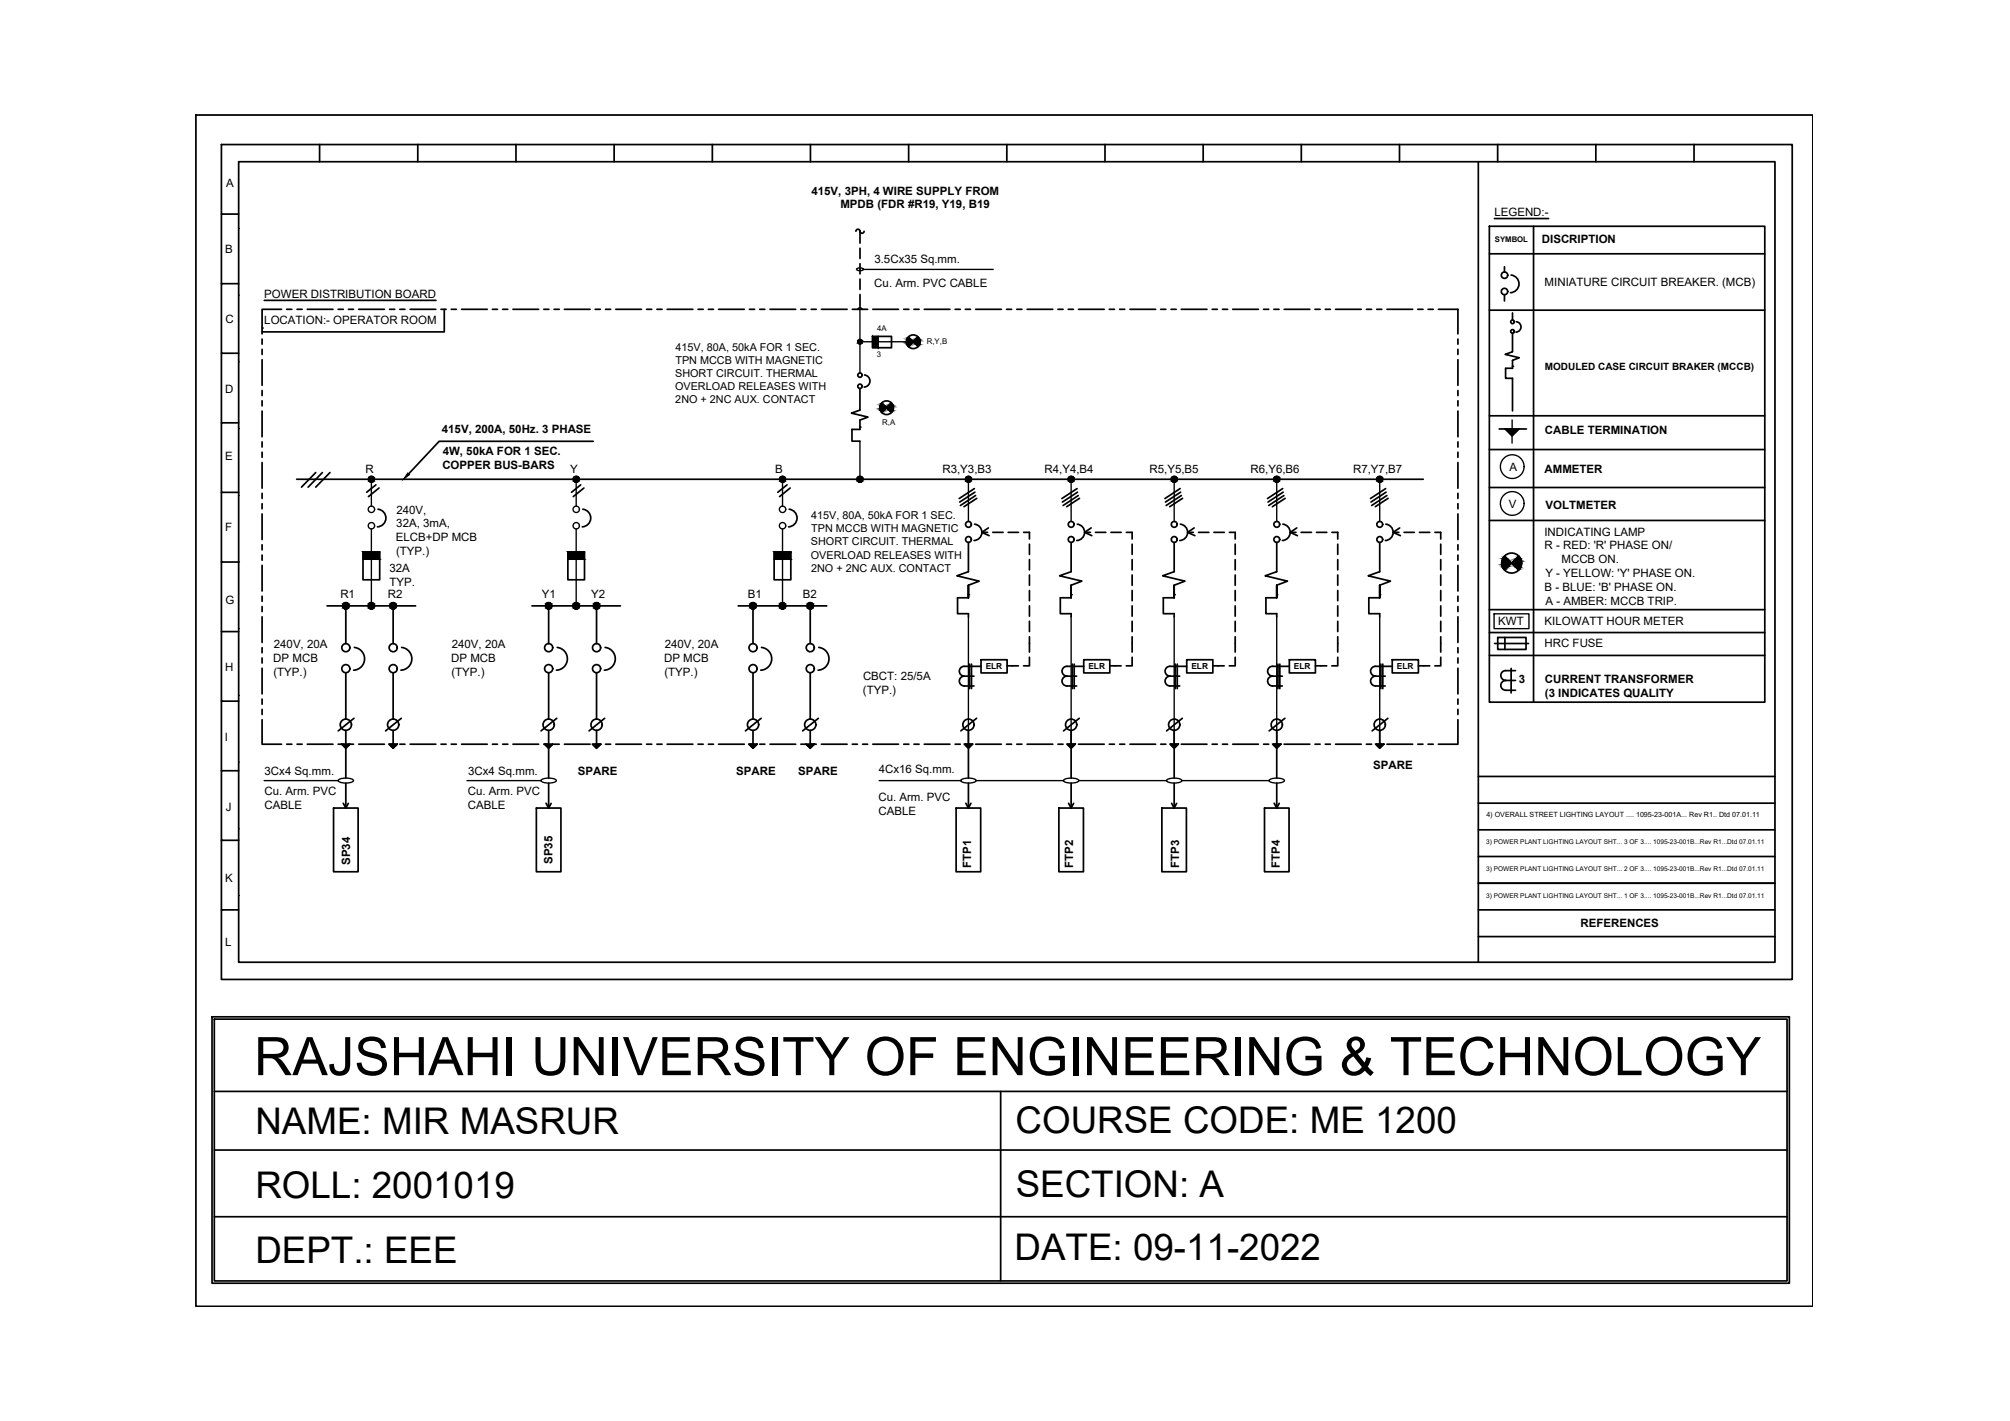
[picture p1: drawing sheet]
<svg xmlns="http://www.w3.org/2000/svg" width="297mm" height="210mm" viewBox="0 0 297 210" stroke-linecap="round" stroke-linejoin="round" font-family="sans-serif">
<defs><g id="words">
<text font-size="7.8" x="37.5" y="158.8">RAJSHAHI UNIVERSITY OF ENGINEERING &amp; TECHNOLOGY</text>
<g font-size="5.4">
<text x="37.7" y="167.5">NAME: MIR MASRUR</text>
<text x="150.1" y="167.4">COURSE CODE: ME 1200</text>
<text x="37.7" y="177">ROLL: 2001019</text>
<text x="150.1" y="176.8">SECTION: A</text>
<text x="37.7" y="186.6">DEPT.: EEE</text>
<text x="149.9" y="186.1">DATE: 09-11-2022</text>
</g>
<g font-size="1.7">
<text x="33.4" y="27.6">A</text>
<text x="119.9" y="28.7">415V, 3PH, 4 WIRE SUPPLY FROM</text>
<text x="124.2" y="30.8">MPDB (FDR #R19, Y19, B19</text>
<text x="220.8" y="31.9">LEGEND:-</text>
<text x="227.9" y="35.9">DISCRIPTION</text>
<text x="33.3" y="37.4">B</text>
<text x="129.2" y="38.8">3.5Cx35 Sq.mm.</text>
<text x="33.3" y="47.7">C</text>
<text x="39" y="44">POWER DISTRIBUTION BOARD</text>
<text x="39.1" y="47.9">LOCATION:- OPERATOR ROOM</text>
<text x="129.2" y="42.3">Cu. Arm. PVC CABLE</text>
<text x="228.3" y="42.2">MINIATURE CIRCUIT BREAKER. (MCB)</text>
<text x="33.3" y="58.1">D</text>
<text x="65.3" y="64">415V, 200A, 50Hz. 3 PHASE</text>
<text x="228.3" y="64.1">CABLE TERMINATION</text>
<text x="33.3" y="68">E</text>
<text x="54" y="69.8">R</text>
<text x="65.4" y="69.3">COPPER BUS-BARS</text>
<text x="65.4" y="67.3">4W, 50kA FOR 1 SEC.</text>
<text x="84.3" y="69.8">Y</text>
<text x="114.6" y="69.8">B</text>
<text x="139.3" y="69.8">R3,Y3,B3</text>
<text x="154.4" y="69.8">R4,Y4,B4</text>
<text x="169.9" y="69.8">R5,Y5,B5</text>
<text x="184.8" y="69.8">R6,Y6,B6</text>
<text x="200" y="69.8">R7,Y7,B7</text>
<text x="223.1" y="69.6">A</text>
<text x="228.2" y="69.9">AMMETER</text>
<text x="58.6" y="77.9">32A, 3mA,</text>
<text x="58.6" y="75.9">240V,</text>
<text x="223" y="75">V</text>
<text x="228.4" y="75.1">VOLTMETER</text>
<text x="33.3" y="78.4">F</text>
<text x="58.5" y="80">ELCB+DP MCB</text>
<text x="58.5" y="82">(TYP.)</text>
<text x="228.2" y="79.1">INDICATING LAMP</text>
<text x="228.3" y="81.1">R - RED: 'R' PHASE ON/</text>
<text x="230.8" y="83.2">MCCB ON.</text>
<text x="33.3" y="89.2">G</text>
<text x="50.3" y="88.4">R1</text>
<text x="57.3" y="88.4">R2</text>
<text x="57.5" y="84.5">32A</text>
<text x="57.6" y="86.6">TYP.</text>
<text x="80.1" y="88.4">Y1</text>
<text x="87.4" y="88.4">Y2</text>
<text x="110.5" y="88.4">B1</text>
<text x="118.7" y="88.4">B2</text>
<text x="228.3" y="87.3">B - BLUE: 'B' PHASE ON.</text>
<text x="228.4" y="85.2">Y - YELLOW: 'Y' PHASE ON.</text>
<text x="228.4" y="89.3">A - AMBER: MCCB TRIP.</text>
<text x="40.5" y="95.8">240V, 20A</text>
<text x="66.8" y="95.8">240V, 20A</text>
<text x="98.2" y="95.8">240V, 20A</text>
<text x="221.4" y="92.3">KWT</text>
<text x="228.3" y="95.5">HRC FUSE</text>
<text x="228.3" y="92.3">KILOWATT HOUR METER</text>
<text x="33.3" y="99.1">H</text>
<text x="40.4" y="97.8">DP MCB</text>
<text x="40.4" y="99.8">(TYP.)</text>
<text x="66.7" y="97.8">DP MCB</text>
<text x="66.7" y="99.8">(TYP.)</text>
<text x="98.1" y="97.8">DP MCB</text>
<text x="98.2" y="99.8">(TYP.)</text>
<text x="127.5" y="100.5">CBCT: 25/5A</text>
<text x="224.5" y="100.9">3</text>
<text x="228.3" y="100.9">CURRENT TRANSFORMER</text>
<text x="127.5" y="102.5">(TYP.)</text>
<text x="228.3" y="103">(3 INDICATES QUALITY</text>
<text x="33.2" y="109.5">I</text>
<text x="202.9" y="113.6">SPARE</text>
<text x="33.4" y="119.8">J</text>
<text x="39.1" y="117.4">Cu. Arm. PVC</text>
<text x="39.1" y="119.5">CABLE</text>
<text x="39.1" y="114.5">3Cx4 Sq.mm.</text>
<text x="69.1" y="117.4">Cu. Arm. PVC</text>
<text x="69.1" y="119.5">CABLE</text>
<text x="69.2" y="114.5">3Cx4 Sq.mm.</text>
<text x="85.4" y="114.5">SPARE</text>
<text x="108.8" y="114.5">SPARE</text>
<text x="118" y="114.5">SPARE</text>
<text x="129.8" y="118.4">Cu. Arm. PVC</text>
<text x="129.9" y="114.2">4Cx16 Sq.mm.</text>
<text x="129.8" y="120.4">CABLE</text>
<text x="33.3" y="130.2">K</text>
<text x="51.8" y="127.8" transform="rotate(-90 51.8 127.8)">SP34</text>
<text x="81.6" y="127.6" transform="rotate(-90 81.6 127.6)">SP35</text>
<text x="143.5" y="128.2" transform="rotate(-90 143.5 128.2)">FTP1</text>
<text x="158.6" y="128.2" transform="rotate(-90 158.6 128.2)">FTP2</text>
<text x="174.3" y="128.2" transform="rotate(-90 174.3 128.2)">FTP3</text>
<text x="189.2" y="128.2" transform="rotate(-90 189.2 128.2)">FTP4</text>
<text x="233.6" y="137">REFERENCES</text>
<text x="33.3" y="139.7">L</text>
</g>
<g font-size="1.6">
<text x="99.8" y="53.8">TPN MCCB WITH MAGNETIC</text>
<text x="99.8" y="51.9">415V, 80A, 50kA FOR 1 SEC.</text>
<text x="99.8" y="57.7">OVERLOAD RELEASES WITH</text>
<text x="99.8" y="55.7">SHORT CIRCUIT. THERMAL</text>
<text x="99.8" y="59.6">2NO + 2NC AUX. CONTACT</text>
<text x="119.9" y="76.7">415V, 80A, 50kA FOR 1 SEC.</text>
<text x="119.8" y="80.6">SHORT CIRCUIT. THERMAL</text>
<text x="119.8" y="82.5">OVERLOAD RELEASES WITH</text>
<text x="119.9" y="78.6">TPN MCCB WITH MAGNETIC</text>
<text x="119.9" y="84.4">2NO + 2NC AUX. CONTACT</text>
</g>
<text font-size="1.5" x="228.3" y="54.6">MODULED CASE CIRCUIT BRAKER (MCCB)</text>
<g font-size="1.2">
<text x="129.6" y="52.7">3</text>
<text x="129.6" y="48.8">4A</text>
<text x="137" y="50.8">R,Y,B</text>
<text x="130.4" y="62.8">R,A</text>
<text x="145.7" y="98.9">ELR</text>
<text x="160.8" y="98.9">ELR</text>
<text x="176.1" y="98.9">ELR</text>
<text x="191.2" y="98.9">ELR</text>
<text x="206.4" y="98.9">ELR</text>
</g>
<g font-size="1.1">
<text x="220.9" y="35.8">SYMBOL</text>
<text x="219.7" y="120.6">4) OVERALL STREET LIGHTING LAYOUT .... 1095-23-001A... Rev R1.. Dtd 07.01.11</text>
</g>
<g font-size="1">
<text x="219.6" y="124.7">3) POWER PLANT LIGHTING LAYOUT SHT... 3 OF 3.... 1095-23-001B...Rev R1...Dtd 07.01.11</text>
<text x="219.6" y="128.7">3) POWER PLANT LIGHTING LAYOUT SHT... 2 OF 3.... 1095-23-001B...Rev R1...Dtd 07.01.11</text>
<text x="219.6" y="132.6">3) POWER PLANT LIGHTING LAYOUT SHT... 1 OF 3.... 1095-23-001B...Rev R1...Dtd 07.01.11</text>
</g>
</g></defs>
<!-- layer: 0 -->
<g fill="none" stroke="#000" stroke-width=".25">
<path d="M29 17h238.9v176h-238.9zM32.7 21.4h232.2v123.3h-232.2zM32.7 31.6h2.6M35.3 23.9h227v118.2h-227zM47.2 21.4v2.5M61.7 21.4v2.5M76.2 21.4v2.5M90.8 21.4v2.5M105.3 21.4v2.5M119.8 21.4v2.5M126.5 34.2a.3 .3 0 0 1 .3-.3 .3 .3 0 0 1 .3 .3M127.1 34.2a.3 .3 0 0 0 .3 .3 .3 .3 0 0 0 .3-.3"/>
<path d="M127.1 34.2v1.7M127.1 36.7v1.5M127.1 39v1.5M134.3 21.4v2.5M148.8 21.4v2.5M163.3 21.4v2.5M177.8 21.4v2.5M192.3 21.4v2.5M206.8 21.4v2.5M218.5 23.9v118.2M220.1 33.4h40.7v70.3h-40.7zM220.1 37.5h40.7"/>
<path d="M220.8 32.3h8.1M221.3 21.4v2.5M222.3 39.4v.8M226.6 33.4v70.3M235.8 21.4v2.5M250.3 21.4v2.5M32.7 41.9h2.6M32.7 52.2h2.6M38.7 48.5h.1M38.7 50.1v.7M38.7 51.6v.8M38.7 53.1v3.8"/>
<path d="M38.7 57.7v.7M38.7 59.2v.8M39 44.4h25.4M41.6 45.7h-2.9v3.6M42.4 45.7h.7M43.9 45.7h.7M45.4 45.7h3.8M50 45.7h.7M51.5 45.7h.7M53 45.7h3.8M57.6 45.7h.7M59.1 45.7h.7"/>
<path d="M60.6 45.7h3.8M65.2 45.7h.7M65.7 45.7v3.3h-27M66.7 45.7h.7M68.2 45.7h3.8M72.8 45.7h.7M74.3 45.7h.7M75.8 45.7h3.8M80.4 45.7h.7M81.9 45.7h.7M83.4 45.7h3.8M88 45.7h.7"/>
<path d="M89.5 45.7h.7M91 45.7h3.8M95.6 45.7h.7M97.1 45.7h.7M98.6 45.7h3.8M103.2 45.7h.7M104.7 45.7h.7M106.2 45.7h3.8M110.8 45.7h.7M112.3 45.7h.7M113.8 45.7h3.8M118.3 45.7h.8"/>
<path d="M119.9 45.7h.7M121.4 45.7h3.8M125.9 45.7h.8M126.8 45.7l.3-.3 .3 .3zM127.1 57.4v3.2l-1.3 .4 2.5 .6-1.2 .5v1.3h-1.2v1.8h1.2M127.1 41.2v1.5M127.1 43.5v1.7M127.5 45.7h.7M127.8 55.4a.89 .89 0 0 1 .8 .9 .89 .89 0 0 1-.9 .9M128.9 49.7h2.8v1.7h-2.8zM129 45.7h3.8M129.8 49.7v1.7"/>
<path d="M130.3 59.5l1.4 1.4M131.7 59.5l-1.4 1.5M133.5 45.7h.8M134.2 49.8l1.5 1.4M135.1 45.7h.7M135.7 49.8l-1.5 1.4M136.6 45.7h3.8M141.1 45.7h.8M142.7 45.7h.7M144.2 45.7h3.8M148.7 45.7h.8M150.3 45.7h.7"/>
<path d="M151.8 45.7h3.8M156.3 45.7h.8M157.9 45.7h.7M159.4 45.7h3.8M163.9 45.7h.8M165.5 45.7h.7M167 45.7h3.8M171.5 45.7h.8M173.1 45.7h.7M174.6 45.7h3.8M179.1 45.7h.8M180.7 45.7h.7"/>
<path d="M182.2 45.7h3.8M186.7 45.7h.8M188.3 45.7h.7M189.8 45.7h3.8M194.3 45.7h.8M195.9 45.7h.7M197.4 45.7h3.8M201.9 45.7h.8M203.5 45.7h.7M205 45.7h3.8M209.5 45.7h.8M211 45.7h.8"/>
<path d="M212.6 45.7h2.9v3.6M215.5 50.1v.7M215.5 51.6v.8M215.5 53.1v3.8M215.5 57.7v.7M215.5 59.2v.8M220.1 45.8h40.7M222.3 43.5v1M223.3 40.6a1.31 1.31 0 0 1 1.2 1.4 1.31 1.31 0 0 1-1.3 1.2M223.5 49.2v2.8l-1.1 .3 2.1 .5-1 .4v1.2h-1v1.5h1v4.8M223.5 54.1h.1M223.5 46.2v1.1"/>
<path d="M224.1 47.5a.77 .77 0 0 1 .7 .8 .77 .77 0 0 1-.8 .8M32.7 62.5h2.6M32.7 72.7h2.6M38.7 60.7v3.8M38.7 65.3v.7M38.7 66.8v.8M38.7 68.3v3.8M38.7 72.9v.7M38.7 74.4v.8M38.7 75.9v3.8M43.8 70.8h10.6M46.7 69.8l-2.1 2.2"/>
<path d="M47.6 69.8l-2.1 2.2M48.8 69.8l-2.1 2.2M55.3 70.8h29.4M55.5 71.6l-1.3 1.1M55.9 75.2a1.31 1.31 0 0 1 1.1 1.4 1.31 1.31 0 0 1-1.2 1.2M56 72.1l-1.6 1.3M85.5 70.6l-.5 .6M85.6 70.8h29.6M85.8 71.6l-1.3 1.1M86.1 75.2a1.31 1.31 0 0 1 1.2 1.4 1.31 1.31 0 0 1-1.3 1.2M86.3 72.1l-1.6 1.3M87.7 65.2h-22.8l-4.5 4.8"/>
<path d="M116.1 70.8h10.6M116.3 71.6l-1.4 1.1M116.6 75.2a1.31 1.31 0 0 1 1.2 1.4 1.31 1.31 0 0 1-1.3 1.2M116.8 72.1l-1.6 1.3M127.1 63.1h.1M127.5 70.8h15.2M143.5 70.8h14.4M144 72.2l-2.3 1.4M144 77.4a1.21 1.21 0 0 1 1.1 1.3 1.21 1.21 0 0 1-1.2 1.1M144.1 72.7l-2.3 1.5M144.2 73.2l-2.3 1.5M144.4 73.6l-1.9 1.2"/>
<path d="M145.1 78.6h.9M146.1 78l-1 .6 1.1 .5M146.7 78.6h1.5M149 78.6h1.5M151.3 78.6h.8v1M158.7 70.8h14.4M159.2 72.2l-2.3 1.4M159.2 77.4a1.21 1.21 0 0 1 1.1 1.3 1.21 1.21 0 0 1-1.2 1.1M159.2 72.7l-2.2 1.5M159.3 73.2l-2.2 1.5M159.5 73.6l-1.9 1.2M160.3 78.6h.8"/>
<path d="M161.3 78l-1 .6 1 .5M161.9 78.6h1.5M164.2 78.6h1.5M166.5 78.6h.8v1M173.9 70.8h14.4M174.4 72.2l-2.2 1.4M174.4 77.4a1.21 1.21 0 0 1 1.1 1.3 1.21 1.21 0 0 1-1.1 1.1M174.5 72.7l-2.3 1.5M174.6 73.2l-2.3 1.5M174.8 73.6l-1.9 1.2M175.5 78.6h.9M176.5 78l-1 .6 1.1 .5"/>
<path d="M177.1 78.6h1.5M179.4 78.6h1.5M181.7 78.6h.8v1M189.1 70.8h14.4M189.6 72.2l-2.3 1.4M189.6 77.4a1.21 1.21 0 0 1 1.1 1.3 1.21 1.21 0 0 1-1.2 1.1M189.6 72.7l-2.2 1.5M189.7 73.2l-2.2 1.5M189.9 73.6l-1.9 1.2M190.7 78.6h.8M191.6 78l-.9 .6 1 .5M192.3 78.6h1.5"/>
<path d="M194.6 78.6h1.5M196.8 78.6h.9v1M204.3 70.8h6M204.8 72.2l-2.3 1.4M204.8 77.4a1.21 1.21 0 0 1 1.1 1.3 1.21 1.21 0 0 1-1.2 1.1M204.8 72.7l-2.2 1.5M205 73.2l-2.3 1.5M205.1 73.6l-1.9 1.2M205.9 78.6h.8M206.8 78l-.9 .6 1.1 .5M207.5 78.6h1.5M209.8 78.6h1.5"/>
<path d="M212.1 78.6h.8v1M215.5 60.7v3.8M215.5 65.3v.7M215.5 66.8v.8M215.5 68.3v3.8M215.5 72.9v.7M215.5 74.4v.8M215.5 75.9v3.8M220.1 61.4h40.7M220.1 66.4h40.7M220.1 72h40.7M220.1 76.9h40.7"/>
<path d="M221.5 63.4h.9M222.4 63.4h2.1l-1 1zM224.5 63.4h1.1M32.7 83h2.6M32.7 93.3h2.6M38.7 80.5v.7M38.7 82v.8M38.7 83.5v3.8M38.7 88.1v.7M38.7 89.6v.7M38.7 91.1v3.8M38.7 95.7v.7"/>
<path d="M38.7 97.2v.7M38.7 98.7v3.8M48.3 89.5h2.3M51.1 90v5.1M51.1 99.4v6.8M51.6 89.5h2.8M52.4 95.6a1.69 1.69 0 0 1 1.5 1.8 1.69 1.69 0 0 1-1.6 1.6M53.6 81.5h2.5v4.1h-2.5zM53.6 82.6h2.5M55.3 89.5h2.3M58.1 90v5.1M58.1 99.4v6.8"/>
<path d="M58.6 89.5h2.8M59.4 95.6a1.69 1.69 0 0 1 1.5 1.8 1.69 1.69 0 0 1-1.7 1.6M78.6 89.5h2M81.1 90v5.1M81.1 99.4v6.8M81.5 89.5h3.2M82.3 95.6a1.69 1.69 0 0 1 1.5 1.8 1.69 1.69 0 0 1-1.6 1.6M83.9 81.5h2.5v4.1h-2.5zM83.9 82.6h2.5M85.6 89.5h2.1M88.2 90v5.1M88.2 99.4v6.8"/>
<path d="M88.6 89.5h3.1M89.4 95.6a1.69 1.69 0 0 1 1.5 1.8 1.69 1.69 0 0 1-1.6 1.6M109.1 89.5h1.7M111.3 90v5.1M111.3 99.4v6.8M111.7 89.5h3.5M112.5 95.6a1.69 1.69 0 0 1 1.5 1.8 1.69 1.69 0 0 1-1.6 1.6M114.4 81.5h2.5v4.1h-2.5zM114.4 82.6h2.5M116.1 89.5h3.2M119.7 90v5.1M119.7 99.4v6.8"/>
<path d="M120.2 89.5h2M121 95.6a1.69 1.69 0 0 1 1.5 1.8 1.69 1.69 0 0 1-1.6 1.6M142.5 99.9h1.4M142.5 99.9a.72 .72 0 0 0-.7 .7 .72 .72 0 0 0 .7 .7h1.4M143.1 88.3v-1.9v1.9M143.1 80.1v4.3l-1.7 .7 3.3 .7-1.6 .6M143.1 87.8h.1M143.1 88.3h-1.6v2.3h1.6v.5M143.3 98.1v3.6M143.6 98.1v3.6M145 98.4h-2.5a.72 .72 0 0 0-.7 .7 .72 .72 0 0 0 .7 .8M145 97.5h3.8v1.9h-3.8z"/>
<path d="M148.8 98.4h1.7M152.1 97.1v1.3h-.8M152.1 80.4v1.5M152.1 82.7v1.5M152.1 84.9v1.6M152.1 87.2v1.5M152.1 89.5v1.5M152.1 91.8v1.5M152.1 94.1v2.2M157.7 99.9h1.4M157.7 99.9a.72 .72 0 0 0-.8 .7 .72 .72 0 0 0 .8 .7h1.4M158.3 88.3v-1.9v1.9"/>
<path d="M158.3 80.1v4.3l-1.7 .7 3.3 .7-1.6 .6M158.3 87.8h.1M158.3 88.3h-1.6v2.3h1.6v.5M158.5 98.1v3.6M158.7 98.1v3.6M160.2 98.4h-2.5a.72 .72 0 0 0-.8 .7 .72 .72 0 0 0 .8 .8M160.2 97.5h3.8v1.9h-3.8zM164 98.4h1.7M167.3 97.1v1.3h-.9M167.3 80.4v1.5M167.3 82.7v1.5M167.3 84.9v1.6"/>
<path d="M167.3 87.2v1.5M167.3 89.5v1.5M167.3 91.8v1.5M167.3 94.1v2.2M172.9 99.9h1.4M172.9 99.9a.72 .72 0 0 0-.7 .7 .72 .72 0 0 0 .7 .7h1.4M173.5 88.3v-1.9v1.9M173.5 80.1v4.3l-1.7 .7 3.3 .7-1.6 .6M173.5 87.8h.1M173.5 88.3h-1.6v2.3h1.6v.5M173.7 98.1v3.6M174 98.1v3.6"/>
<path d="M175.4 98.4h-2.5a.72 .72 0 0 0-.7 .7 .72 .72 0 0 0 .7 .8M175.4 97.5h3.8v1.9h-3.8zM179.2 98.4h1.7M182.5 97.1v1.3h-.8M182.5 80.4v1.5M182.5 82.7v1.5M182.5 84.9v1.6M182.5 87.2v1.5M182.5 89.5v1.5M182.5 91.8v1.5M182.5 94.1v2.2M188.1 99.9h1.4"/>
<path d="M188.1 99.9a.72 .72 0 0 0-.8 .7 .72 .72 0 0 0 .8 .7h1.4M188.7 88.3v-1.9v1.9M188.7 80.1v4.3l-1.7 .7 3.3 .7-1.6 .6M188.7 87.8h.1M188.7 88.3h-1.6v2.3h1.6v.5M188.9 98.1v3.6M189.1 98.1v3.6M190.5 98.4h-2.4a.72 .72 0 0 0-.8 .7 .72 .72 0 0 0 .8 .8M190.5 97.5h3.9v1.9h-3.9zM194.4 98.4h1.7M197.7 97.1v1.3h-.9M197.7 80.4v1.5"/>
<path d="M197.7 82.7v1.5M197.7 84.9v1.6M197.7 87.2v1.5M197.7 89.5v1.5M197.7 91.8v1.5M197.7 94.1v2.2M203.3 99.9h1.4M203.3 99.9a.72 .72 0 0 0-.7 .7 .72 .72 0 0 0 .7 .7h1.4M203.9 88.3v-1.9v1.9M203.9 80.1v4.3l-1.7 .7 3.3 .7-1.6 .6M203.9 87.8h.1M203.9 88.3h-1.6v2.3h1.6v.5"/>
<path d="M204.1 98.1v3.6M204.4 98.1v3.6M205.7 98.4h-2.4a.72 .72 0 0 0-.7 .7 .72 .72 0 0 0 .7 .8M205.7 97.5h3.9v1.9h-3.9zM209.6 98.4h1.7M212.9 97.1v1.3h-.9M212.9 80.4v1.5M212.9 82.7v1.5M212.9 84.9v1.6M212.9 87.2v1.5M212.9 89.5v1.5M212.9 91.8v1.5"/>
<path d="M212.9 94.1v2.2M215.5 80.5v.7M215.5 82v.8M215.5 83.5v3.8M215.5 88.1v.7M215.5 89.6v.7M215.5 91.1v3.8M215.5 95.7v.7M215.5 97.2v.7M215.5 98.7v3.8M220.1 90.1h40.7M220.1 93.4h40.7"/>
<path d="M220.1 96.8h40.7M220.9 95.1h5M221.3 94.2h4.2v1.7h-4.2zM222.3 82.1l2.1 2.1M222.4 94.2v1.7M223.3 98.7v3.7M224 99.1h-1.5a.72 .72 0 0 0-.7 .7 .72 .72 0 0 0 .7 .7M224.4 82.1l-2.1 2.1M32.7 103.6h2.6M32.7 113.8h2.6M38.7 106.3v3.6h2.9M38.7 103.3v.7"/>
<path d="M38.7 104.8v.7M42.4 109.9h.7M43.9 109.9h.7M45.4 109.9h3.8M49.3 119.4h3.6v9.4h-3.6zM50 109.9h2.2M50.5 109.9l.6 .6 .6-.6M50.7 118.7l.4 .7 .4-.7M51.1 107.9v2M51.1 110.5v4.4M51.1 115.7v3.7M52.3 106.1l-2.3 1.9"/>
<path d="M53 109.9h3.8M57.5 109.9h1.2l-.6 .6zM57.6 109.9h.7M58.1 107.9v2M59.1 109.9h.7M59.3 106.1l-2.3 1.9M60.6 109.9h3.8M65.2 109.9h.7M66.7 109.9h.7M68.2 109.9h3.8M72.8 109.9h.7M74.3 109.9h.7"/>
<path d="M75.8 109.9h3.8M79.3 119.4h3.6v9.4h-3.6zM80.4 109.9h.7M80.5 109.9h1.2l-.6 .6zM80.7 118.7l.4 .7 .3-.7M81.1 107.9v2M81.1 110.5v4.4M81.1 115.7v3.7M81.9 109.9h.7M82.3 106.1l-2.3 1.9M83.4 109.9h3.8M87.6 109.9h1.2l-.6 .6z"/>
<path d="M88 109.9h.7M88.2 107.9v2M89.4 106.1l-2.4 1.9M89.5 109.9h.7M91 109.9h3.8M95.6 109.9h.7M97.1 109.9h.7M98.6 109.9h3.8M103.2 109.9h.7M104.7 109.9h.7M106.2 109.9h3.8M110.7 109.9h1.2l-.6 .6z"/>
<path d="M110.8 109.9h.7M111.3 107.9v2M112.3 109.9h.7M112.5 106.1l-2.3 1.9M113.8 109.9h3.8M118.3 109.9h.8M119.1 109.9h1.3l-.7 .6zM119.7 107.9v2M119.9 109.9h.7M120.9 106.1l-2.3 1.9M121.4 109.9h3.8M125.9 109.9h.8"/>
<path d="M127.5 109.9h.7M129 109.9h3.8M133.5 109.9h.8M135.1 109.9h.7M136.6 109.9h3.8M141.1 109.9h.8M141.3 119.4h3.6v9.4h-3.6zM142.5 109.9h1.2l-.6 .6zM142.7 109.9h.7M142.7 118.7l.4 .7 .4-.7M143.1 107.9v2M143.1 110.5v4.4"/>
<path d="M143.1 115.7v3.7M144.2 109.9h3.8M144.3 106.1l-2.3 1.9M148.7 109.9h.8M150.3 109.9h.7M151.8 109.9h3.8M156.3 109.9h.8M156.5 119.4h3.6v9.4h-3.6zM157.7 109.9h1.2l-.6 .6zM157.9 109.9h.7M157.9 118.7l.4 .7 .4-.7M158.3 107.9v2"/>
<path d="M158.3 110.5v4.4M158.3 115.7v3.7M159.4 109.9h3.8M159.5 106.1l-2.3 1.9M163.9 109.9h.8M165.5 109.9h.7M167 109.9h3.8M171.5 109.9h.8M171.7 119.4h3.6v9.4h-3.6zM172.9 109.9h1.2l-.6 .6zM173.1 109.9h.7M173.1 118.7l.4 .7 .4-.7"/>
<path d="M173.5 107.9v2M173.5 110.5v4.4M173.5 115.7v3.7M174.6 109.9h3.8M174.7 106.1l-2.3 1.9M179.1 109.9h.8M180.7 109.9h.7M182.2 109.9h3.8M186.7 109.9h.8M186.9 119.4h3.6v9.4h-3.6zM188.1 109.9h1.2l-.6 .6zM188.3 109.9h.7"/>
<path d="M188.3 118.7l.4 .7 .3-.7M188.7 107.9v2M188.7 110.5v4.4M188.7 115.7v3.7M189.8 109.9h3.8M189.9 106.1l-2.3 1.9M194.3 109.9h.8M195.9 109.9h.7M197.4 109.9h3.8M201.9 109.9h.8M203.3 109.9h1.2l-.6 .6zM203.5 109.9h.7"/>
<path d="M203.9 107.9v2M205 109.9h3.8M205.1 106.1l-2.3 1.9M209.5 109.9h.8M211 109.9h.8M215.5 106.3v3.6h-2.9M215.5 103.3v.7M215.5 104.8v.7M218.5 114.7h43.8M218.5 118.6h43.8M224 100.5h-1.5a.72 .72 0 0 0-.7 .7 .72 .72 0 0 0 .7 .8h1.5M32.7 124.1h2.6"/>
<path d="M32.7 134.4h2.6M218.5 134.4h43.8M218.5 122.6h43.8M218.5 126.5h43.8M218.5 130.5h43.8M218.5 138.3h43.8M31.3 150.2h233.1v39.4h-233.1zM31.7 150.5h232.4v38.7h-232.4zM31.7 161.2h232.4M31.7 169.9h232.4M31.7 179.7h232.4M147.9 161.2v28"/>
<circle cx="127.1" cy="50.5" r=".32"/>
<circle cx="127.1" cy="55.4" r=".32"/>
<circle cx="127.1" cy="57.1" r=".32"/>
<circle cx="135" cy="50.5" r="1.01"/>
<circle cx="222.3" cy="40.6" r=".47"/>
<circle cx="222.3" cy="43.1" r=".47"/>
<circle cx="223.5" cy="47.5" r=".27"/>
<circle cx="223.5" cy="49" r=".27"/>
<circle cx="54.9" cy="70.8" r=".43"/>
<circle cx="85.2" cy="70.8" r=".43"/>
<circle cx="115.6" cy="70.8" r=".43"/>
<circle cx="127.1" cy="70.8" r=".43"/>
<circle cx="131" cy="60.2" r="1.01"/>
<circle cx="143.1" cy="70.8" r=".43"/>
<circle cx="143.1" cy="79.7" r=".43"/>
<circle cx="143.1" cy="77.5" r=".43"/>
<circle cx="158.3" cy="70.8" r=".43"/>
<circle cx="158.3" cy="77.5" r=".43"/>
<circle cx="158.3" cy="79.7" r=".43"/>
<circle cx="173.5" cy="77.5" r=".43"/>
<circle cx="173.5" cy="79.7" r=".43"/>
<circle cx="173.5" cy="70.8" r=".43"/>
<circle cx="188.7" cy="77.5" r=".43"/>
<circle cx="188.7" cy="79.7" r=".43"/>
<circle cx="188.7" cy="70.8" r=".43"/>
<circle cx="203.9" cy="77.5" r=".43"/>
<circle cx="203.9" cy="79.7" r=".43"/>
<circle cx="203.9" cy="70.8" r=".43"/>
<circle cx="51.1" cy="89.5" r=".47"/>
<circle cx="51.1" cy="95.7" r=".6"/>
<circle cx="51.1" cy="98.8" r=".6"/>
<circle cx="54.9" cy="89.5" r=".47"/>
<circle cx="58.1" cy="89.5" r=".47"/>
<circle cx="58.1" cy="98.8" r=".6"/>
<circle cx="58.1" cy="95.7" r=".6"/>
<circle cx="81.1" cy="89.5" r=".47"/>
<circle cx="81.1" cy="98.8" r=".6"/>
<circle cx="81.1" cy="95.7" r=".6"/>
<circle cx="85.2" cy="89.5" r=".47"/>
<circle cx="88.2" cy="89.5" r=".47"/>
<circle cx="88.2" cy="95.7" r=".6"/>
<circle cx="88.2" cy="98.8" r=".6"/>
<circle cx="111.3" cy="89.5" r=".47"/>
<circle cx="111.3" cy="98.8" r=".6"/>
<circle cx="111.3" cy="95.7" r=".6"/>
<circle cx="115.6" cy="89.5" r=".47"/>
<circle cx="119.7" cy="89.5" r=".47"/>
<circle cx="119.7" cy="98.8" r=".6"/>
<circle cx="119.7" cy="95.7" r=".6"/>
<circle cx="223.4" cy="83.2" r="1.48"/>
<circle cx="51.1" cy="107" r=".83"/>
<circle cx="58.1" cy="107" r=".83"/>
<circle cx="81.1" cy="107" r=".83"/>
<circle cx="88.2" cy="107" r=".83"/>
<circle cx="111.3" cy="107" r=".83"/>
<circle cx="119.7" cy="107" r=".83"/>
<circle cx="143.1" cy="107" r=".83"/>
<circle cx="158.3" cy="107" r=".83"/>
<circle cx="173.5" cy="107" r=".83"/>
<circle cx="188.7" cy="107" r=".83"/>
<circle cx="203.9" cy="107" r=".83"/>
</g>
<g fill="none" stroke="#000" stroke-width=".15">
<path d="M32.7 31.6h.1M35.3 33.7h.1M47.2 21.4h.1M61.7 21.4h.1M76.2 21.4h.1M90.8 21.4h.1M105.3 21.4h.1M119.8 21.4h.1M134.3 21.4h.1M148.8 21.4h.1M163.3 21.4h.1M177.8 21.4h.1"/>
<path d="M192.3 21.4h.1M206.8 21.4h.1M221.3 21.4h.1M235.8 21.4h.1M250.3 21.4h.1M32.7 52.2h.1M32.7 41.9h.1M35.3 53.4h.1M35.3 43.6h.1M32.7 72.7h.1M32.7 62.5h.1M35.3 73.2h.1"/>
<path d="M35.3 63.3h.1M32.7 93.3h.1M32.7 83h.1M35.3 92.9h.1M35.3 83h.1M32.7 113.8h.1M32.7 103.6h.1M35.3 112.6h.1M35.3 102.7h.1M32.7 134.4h.1M32.7 124.1h.1M35.3 132.3h.1"/>
<path d="M35.3 122.4h.1"/>
</g>
<g fill="#000" stroke="#000" stroke-width=".15">
<path d="M130.3 59.5l.1 .1h-.2zM134.2 49.8l.2 .1h-.2zM135.5 51h.3zM60.2 69.9l.3 .2-.9 .7zM131.6 60.8h.3zM222.4 63.4h2.1l-1 1zM222.2 84.1h.3l-.1 .1zM222.3 82.1l.2 .2h-.3zM222.2 84.1l.2 .1zM224.3 84l.3 .1zM142.5 109.9h1.2l-.6 .6zM157.7 109.9h1.2l-.6 .6z"/>
<path d="M172.9 109.9h1.2l-.6 .6zM188.1 109.9h1.2l-.6 .6zM203.3 109.9h1.2l-.6 .6z"/>
<path d="M127.1 50.2h.1zM127 50.2h.2z"/>
<path d="M127 50.2h.2zM126.9 50.2h.3z"/>
<path d="M127 50.8h.2zM127 50.8h.1z"/>
<path d="M126.9 50.2h.4zM126.9 50.2h.4z"/>
<path d="M126.9 50.8h.3zM126.9 50.8h.3z"/>
<path d="M126.9 50.2l.4 .1zM126.8 50.3h.5z"/>
<path d="M126.9 50.7h.4zM126.9 50.7l.3 .1z"/>
<path d="M126.8 50.3h.6zM126.8 50.3h.6z"/>
<path d="M126.8 50.7h.5zM126.8 50.7h.5z"/>
<path d="M126.8 50.3l.6 .1zM126.8 50.3l.6 .1z"/>
<path d="M126.8 50.7h.6zM126.8 50.7h.5z"/>
<path d="M126.8 50.4h.6zM126.8 50.4h.6z"/>
<path d="M126.8 50.6h.6zM126.8 50.6l.6 .1z"/>
<path d="M126.8 50.4l.6 .1zM126.8 50.4l.6 .1z"/>
<path d="M126.8 50.5h.6zM126.8 50.5l.6 .1z"/>
<path d="M126.8 50.5h.6zM126.8 50.5h.6z"/>
<path d="M128.9 49.7l.9 1.7v-1.7zM128.9 49.7l.9 1.7h-.9z"/>
<path d="M130.2 59.6l.3 .1zM130.2 59.6l.3 .1z"/>
<path d="M130.2 59.7l.4 .2-.1-.2zM130.2 59.7l.4 .2h-.5z"/>
<path d="M130.1 59.9l.7 .1-.2-.1zM130.1 59.9l.7 .1h-.8z"/>
<path d="M131.7 59.5l.1 .1zM131.6 59.6l.1-.1 .1 .1z"/>
<path d="M131.6 59.6l.3 .2-.1-.2zM131.6 59.6l.3 .2h-.4z"/>
<path d="M131.5 59.8l.5 .1-.1-.1zM131.5 59.8l.5 .1h-.7z"/>
<path d="M131.3 59.9l.7 .2v-.2zM131.3 59.9l.7 .2h-.8z"/>
<path d="M134.1 51.1l.1 .1zM134.1 51.1h.3l-.2 .1z"/>
<path d="M134.2 49.9h.2zM134.2 49.9h.2z"/>
<path d="M134.1 49.9l.5 .2-.2-.2zM134.1 49.9l.5 .2h-.6z"/>
<path d="M134.1 50.9l.3 .2 .1-.2zM134.1 50.9l.3 .2h-.3z"/>
<path d="M134 50.1l.8 .2-.2-.2zM134 50.1l.8 .2h-.8z"/>
<path d="M134 50.8l.5 .1 .1-.1zM134 50.8l.5 .1h-.4z"/>
<path d="M134 50.3l.9 .1-.1-.1zM134 50.3l.9 .1h-1z"/>
<path d="M134 50.6l.6 .2 .2-.2zM134 50.6l.6 .2h-.6z"/>
<path d="M133.9 50.4l1.1 .1zM133.9 50.4l1.1 .1z"/>
<path d="M133.9 50.5l.9 .1 .1-.1zM133.9 50.5l.9 .1h-.8z"/>
<path d="M133.9 50.5h1.1zM133.9 50.5h1z"/>
<path d="M135.5 51l.3 .1zM135.6 51.1h.2l-.1 .1z"/>
<path d="M135.7 49.8l.1 .1zM135.5 49.9l.2-.1 .1 .1z"/>
<path d="M135.5 49.9l.4 .1-.1-.1zM135.5 49.9l.4 .1h-.5z"/>
<path d="M135.4 50l.5 .2v-.2zM135.3 50.2l.1-.2 .5 .2z"/>
<path d="M135.3 50.9l.5 .1 .1-.1zM135.3 50.9l.5 .1h-.3z"/>
<path d="M135.3 50.2l.7 .1-.1-.1zM135.3 50.2l.7 .1h-.9z"/>
<path d="M135.2 50.7l.7 .2v-.2zM135.2 50.7l.7 .2h-.6z"/>
<path d="M135.1 50.3l.9 .1v-.1zM135 50.4l.1-.1 .9 .1z"/>
<path d="M135 50.4l1 .1zM135 50.4l1 .1h-1z"/>
<path d="M135 50.5l.9 .2 .1-.2zM135 50.5l.9 .2h-.7z"/>
<path d="M135 50.5h1zM135 50.5h1z"/>
<path d="M54.8 70.4h.2zM54.8 70.4h.2z"/>
<path d="M54.8 70.4h.3zM54.7 70.4h.4z"/>
<path d="M54.8 71.2h.2zM54.8 71.2h.1z"/>
<path d="M54.7 70.4l.4 .1zM54.6 70.5h.5z"/>
<path d="M54.7 71.2h.4zM54.7 71.2h.3z"/>
<path d="M54.6 70.5h.6zM54.6 70.5h.6h-.6z"/>
<path d="M54.6 71.1h.5zM54.6 71.1l.5 .1z"/>
<path d="M54.6 70.5l.6 .1zM54.6 70.5l.6 .1h-.7z"/>
<path d="M54.6 71.1h.6zM54.6 71.1h.5z"/>
<path d="M54.5 70.6h.8zM54.5 70.6h.8z"/>
<path d="M54.5 71h.7zM54.5 71l.7 .1z"/>
<path d="M54.5 70.6l.8 .1v-.1zM54.5 70.6l.8 .1h-.8z"/>
<path d="M54.5 71h.8zM54.5 71h.7z"/>
<path d="M54.5 70.7l.8 .1zM54.5 70.7l.8 .1h-.9z"/>
<path d="M54.4 70.8l.9 .1v-.1zM54.4 70.8l.9 .1h-.8z"/>
<path d="M54.5 70.9l.8 .1v-.1zM54.5 70.9l.8 .1z"/>
<path d="M85.1 70.4h.2zM85 70.4h.3z"/>
<path d="M85 70.4h.3zM85 70.4h.3z"/>
<path d="M85 71.2h.3zM85 71.2h.2z"/>
<path d="M85 70.4l.4 .1zM84.9 70.5h.5z"/>
<path d="M85 71.2h.3zM85 71.2h.3z"/>
<path d="M84.9 70.5h.6zM84.9 70.5h.6h-.7z"/>
<path d="M84.9 71.1h.5zM84.9 71.1l.4 .1z"/>
<path d="M84.8 70.5l.7 .1zM84.8 70.5l.7 .1h-.7z"/>
<path d="M84.8 71.1h.7zM84.8 71.1h.6z"/>
<path d="M84.8 70.6h.8zM84.8 70.6h.8z"/>
<path d="M84.8 71h.7zM84.8 71l.7 .1z"/>
<path d="M84.7 70.6l.9 .1v-.1zM84.7 70.6l.9 .1h-.9z"/>
<path d="M84.7 71h.9zM84.7 71h.8z"/>
<path d="M84.7 70.7l.9 .1zM84.7 70.7l.9 .1h-.9z"/>
<path d="M84.7 70.9l.9 .1v-.1zM84.7 70.9l.9 .1z"/>
<path d="M84.7 70.8l.9 .1v-.1zM84.7 70.8l.9 .1h-.9z"/>
<path d="M115.6 70.4h.2zM115.5 70.4h.3z"/>
<path d="M115.5 70.4h.3zM115.4 70.4h.4z"/>
<path d="M115.5 71.2h.3zM115.5 71.2h.2z"/>
<path d="M115.4 70.4l.5 .1zM115.4 70.5h.5z"/>
<path d="M115.4 71.2h.4zM115.4 71.2h.4z"/>
<path d="M115.4 70.5h.6zM115.4 70.5h.6h-.7z"/>
<path d="M115.4 71.1h.5zM115.4 71.1l.4 .1z"/>
<path d="M115.3 70.5l.7 .1zM115.3 70.5l.7 .1h-.7z"/>
<path d="M115.3 71.1h.7zM115.3 71.1h.6z"/>
<path d="M115.3 70.6h.7zM115.3 70.6h.7z"/>
<path d="M115.3 71h.7zM115.3 71l.7 .1z"/>
<path d="M115.2 70.6l.9 .1-.1-.1zM115.2 70.6l.9 .1h-.9z"/>
<path d="M115.2 71h.8zM115.2 71h.8z"/>
<path d="M115.2 70.7l.9 .1zM115.2 70.7l.9 .1h-.9z"/>
<path d="M115.2 70.8l.9 .1v-.1zM115.2 70.8l.9 .1h-.9z"/>
<path d="M115.2 70.9l.8 .1 .1-.1zM115.2 70.9l.8 .1z"/>
<path d="M127 70.4h.2zM127 70.4h.2z"/>
<path d="M127 70.4h.3zM126.9 70.4h.4z"/>
<path d="M127 71.2h.2zM127 71.2h.1z"/>
<path d="M126.9 70.4l.4 .1zM126.8 70.5h.5z"/>
<path d="M126.9 71.2h.4zM126.9 71.2h.3z"/>
<path d="M126.8 70.5h.6zM126.8 70.5h.6z"/>
<path d="M126.8 71.1h.5zM126.8 71.1l.5 .1z"/>
<path d="M126.8 70.5l.7 .1zM126.8 70.5l.7 .1h-.8z"/>
<path d="M126.8 71.1h.6zM126.8 71.1h.5z"/>
<path d="M126.7 70.6h.8zM126.7 70.6h.8h-.8z"/>
<path d="M126.7 71h.8zM126.7 71l.7 .1z"/>
<path d="M126.7 70.6l.8 .1v-.1zM126.7 70.6l.8 .1h-.8z"/>
<path d="M126.7 71h.8zM126.7 71h.8z"/>
<path d="M126.7 70.7l.8 .1zM126.7 70.7l.8 .1z"/>
<path d="M126.7 70.9l.8 .1v-.1zM126.7 70.9l.8 .1z"/>
<path d="M126.7 70.8l.8 .1v-.1zM126.7 70.8l.8 .1h-.8z"/>
<path d="M130.2 60.8l.1 .1zM130.2 60.8h.2l-.1 .1z"/>
<path d="M130.1 60.7l.3 .1 .2-.1zM130.1 60.7l.3 .1h-.2z"/>
<path d="M130.1 60.6l.5 .1 .1-.1zM130.1 60.6l.5 .1h-.5z"/>
<path d="M130 60l.9 .1zM130 60l.9 .1z"/>
<path d="M130 60.1l1 .1-.1-.1zM130 60.1l1 .1h-1z"/>
<path d="M130 60.4l.7 .2 .2-.2zM130 60.4l.7 .2h-.6z"/>
<path d="M130 60.2l.9 .2 .1-.2zM130 60.2l.9 .2h-.9z"/>
<path d="M131.6 60.8h.2zM131.6 60.8h.2l-.1 .1z"/>
<path d="M131.4 60.6l.5 .2v-.2zM131.4 60.6l.5 .2h-.3z"/>
<path d="M131.2 60.4l.7 .2 .1-.2zM131.2 60.4l.7 .2h-.5z"/>
<path d="M131.2 60.1l.8 .1v-.1zM131.2 60.1l.8 .1h-1z"/>
<path d="M131 60.2l1 .2v-.2zM131 60.2l1 .2h-.8z"/>
<path d="M143.1 70.4h.1zM143 70.4h.2z"/>
<path d="M143 70.4h.3zM142.9 70.4h.4z"/>
<path d="M143 71.2h.2zM143 71.2h.2z"/>
<path d="M142.9 70.4l.5 .1zM142.9 70.5h.5z"/>
<path d="M142.9 71.2h.4zM142.9 71.2h.3z"/>
<path d="M142.9 70.5h.5zM142.8 70.5h.6z"/>
<path d="M142.9 71.1h.5zM142.9 71.1l.4 .1z"/>
<path d="M142.8 70.5l.7 .1zM142.8 70.5l.7 .1h-.8z"/>
<path d="M142.8 71.1h.6zM142.8 71.1h.6z"/>
<path d="M142.7 70.6h.8zM142.7 70.6h.8z"/>
<path d="M142.7 71h.8zM142.7 71l.7 .1z"/>
<path d="M142.7 70.6l.8 .1v-.1zM142.7 70.6l.8 .1h-.8z"/>
<path d="M142.7 71h.8zM142.7 71h.8z"/>
<path d="M142.7 70.7l.8 .1zM142.7 70.7l.8 .1h-.8z"/>
<path d="M142.7 70.8l.8 .1v-.1zM142.7 70.8l.8 .1h-.8z"/>
<path d="M142.7 70.9l.8 .1v-.1zM142.7 70.9l.8 .1z"/>
<path d="M158.2 70.4h.2zM158.2 70.4h.2z"/>
<path d="M158.2 70.4h.3zM158.1 70.4h.4z"/>
<path d="M158.2 71.2h.2zM158.2 71.2h.1z"/>
<path d="M158.1 70.4l.5 .1zM158 70.5h.6z"/>
<path d="M158.1 71.2h.4zM158.1 71.2h.3z"/>
<path d="M158 70.5h.6zM158 70.5h.6z"/>
<path d="M158 71.1h.6zM158 71.1l.5 .1z"/>
<path d="M158 70.5l.7 .1zM158 70.5l.7 .1h-.8z"/>
<path d="M158 71.1h.6zM158 71.1h.6z"/>
<path d="M157.9 70.6h.8zM157.9 70.6h.8z"/>
<path d="M157.9 71h.8zM157.9 71l.7 .1z"/>
<path d="M157.9 70.6l.8 .1v-.1zM157.9 70.6l.8 .1h-.8z"/>
<path d="M157.9 71h.8zM157.9 71h.8z"/>
<path d="M157.9 70.7l.8 .1zM157.9 70.7l.8 .1h-.8z"/>
<path d="M157.9 70.9l.8 .1v-.1zM157.9 70.9l.8 .1z"/>
<path d="M157.9 70.8l.8 .1v-.1zM157.9 70.8l.8 .1h-.8z"/>
<path d="M173.5 70.4h.1zM173.4 70.4h.2z"/>
<path d="M173.4 70.4h.3zM173.3 70.4h.4z"/>
<path d="M173.4 71.2h.2zM173.4 71.2h.2z"/>
<path d="M173.3 70.4l.5 .1zM173.3 70.5h.5z"/>
<path d="M173.3 71.2h.4zM173.3 71.2h.3z"/>
<path d="M173.3 70.5h.5zM173.3 70.5h.5h-.6z"/>
<path d="M173.3 71.1h.5zM173.3 71.1l.4 .1z"/>
<path d="M173.2 70.5l.7 .1zM173.2 70.5l.7 .1h-.7z"/>
<path d="M173.2 71.1h.6zM173.2 71.1h.6z"/>
<path d="M173.2 70.6h.7zM173.2 70.6h.7z"/>
<path d="M173.2 71h.7zM173.2 71l.6 .1z"/>
<path d="M173.1 70.6l.8 .1v-.1zM173.1 70.6l.8 .1h-.8z"/>
<path d="M173.1 71h.8zM173.1 71h.8z"/>
<path d="M173.1 70.7l.8 .1zM173.1 70.7l.8 .1h-.8z"/>
<path d="M173.1 70.8l.8 .1v-.1zM173.1 70.8l.8 .1h-.8z"/>
<path d="M173.1 70.9l.8 .1v-.1zM173.1 70.9l.8 .1z"/>
<path d="M188.6 70.4h.2zM188.6 70.4h.2z"/>
<path d="M188.6 70.4h.3zM188.5 70.4h.4z"/>
<path d="M188.6 71.2h.2zM188.6 71.2h.1z"/>
<path d="M188.5 70.4l.4 .1zM188.4 70.5h.5z"/>
<path d="M188.5 71.2h.4zM188.5 71.2h.3z"/>
<path d="M188.4 70.5h.6zM188.4 70.5h.6z"/>
<path d="M188.4 71.1h.5zM188.4 71.1l.5 .1z"/>
<path d="M188.4 70.5l.6 .1zM188.4 70.5l.6 .1h-.7z"/>
<path d="M188.4 71.1h.6zM188.4 71.1h.5z"/>
<path d="M188.3 70.6h.8zM188.3 70.6h.8h-.8z"/>
<path d="M188.3 71h.7zM188.3 71l.7 .1z"/>
<path d="M188.3 70.6l.8 .1v-.1zM188.3 70.6l.8 .1h-.8z"/>
<path d="M188.3 71h.8zM188.3 71h.7z"/>
<path d="M188.3 70.7l.8 .1zM188.3 70.7l.8 .1z"/>
<path d="M188.3 70.9l.8 .1v-.1zM188.3 70.9l.8 .1z"/>
<path d="M188.3 70.8l.8 .1v-.1zM188.3 70.8l.8 .1h-.8z"/>
<path d="M203.9 70.4h.1zM203.8 70.4h.2z"/>
<path d="M203.8 70.4h.3zM203.7 70.4h.4z"/>
<path d="M203.8 71.2h.2zM203.8 71.2h.1z"/>
<path d="M203.7 70.4l.4 .1zM203.6 70.5h.5z"/>
<path d="M203.7 71.2h.4zM203.7 71.2h.3z"/>
<path d="M203.6 70.5h.6zM203.6 70.5h.6h-.6z"/>
<path d="M203.6 71.1h.5zM203.6 71.1l.5 .1z"/>
<path d="M203.6 70.5l.7 .1zM203.6 70.5l.7 .1h-.8z"/>
<path d="M203.6 71.1h.6zM203.6 71.1h.5z"/>
<path d="M203.5 70.6h.8zM203.5 70.6h.8z"/>
<path d="M203.5 71h.8zM203.5 71l.7 .1z"/>
<path d="M203.5 70.6l.8 .1v-.1zM203.5 70.6l.8 .1h-.8z"/>
<path d="M203.5 71h.8zM203.5 71h.8z"/>
<path d="M203.5 70.7l.8 .1zM203.5 70.7l.8 .1h-.8z"/>
<path d="M203.5 70.8l.8 .1v-.1zM203.5 70.8l.8 .1h-.8z"/>
<path d="M203.5 70.9l.8 .1v-.1zM203.5 70.9l.8 .1z"/>
<path d="M51.1 89l.1 .1zM51 89.1h.2z"/>
<path d="M51 89.1h.3zM50.9 89.1h.4z"/>
<path d="M51 90h.2zM51 90h.1z"/>
<path d="M50.9 89.1h.5zM50.8 89.1h.6z"/>
<path d="M50.9 89.9h.4zM50.9 89.9l.3 .1z"/>
<path d="M50.8 89.1l.7 .1zM50.8 89.1l.7 .1h-.7z"/>
<path d="M50.8 89.9h.6zM50.8 89.9h.5z"/>
<path d="M50.8 89.2l.7 .1zM50.8 89.2l.7 .1h-.8z"/>
<path d="M50.8 89.8h.7zM50.8 89.8l.6 .1z"/>
<path d="M50.7 89.3h.8zM50.7 89.3h.8h-.8z"/>
<path d="M50.7 89.8h.8zM50.7 89.8h.8z"/>
<path d="M50.7 89.3l.9 .1-.1-.1zM50.7 89.3l.9 .1h-1z"/>
<path d="M50.7 89.7l.8 .1v-.1zM50.7 89.7l.8 .1h-.8z"/>
<path d="M50.6 89.4l1 .1v-.1zM50.6 89.4l1 .1h-1z"/>
<path d="M50.6 89.6l.9 .1 .1-.1zM50.6 89.6l.9 .1h-.8z"/>
<path d="M50.6 89.5l1 .1v-.1zM50.6 89.5l1 .1h-1z"/>
<path d="M54.8 89l.2 .1zM54.8 89.1h.2z"/>
<path d="M54.8 89.1h.3zM54.7 89.1h.4z"/>
<path d="M54.8 90h.2zM54.8 90h.1z"/>
<path d="M54.7 89.1h.5zM54.6 89.1h.6z"/>
<path d="M54.7 89.9h.4zM54.7 89.9l.3 .1z"/>
<path d="M54.6 89.1l.6 .1zM54.6 89.1l.6 .1h-.7z"/>
<path d="M54.6 89.9h.6zM54.6 89.9h.5z"/>
<path d="M54.5 89.2l.8 .1zM54.5 89.2l.8 .1h-.8z"/>
<path d="M54.5 89.8h.7zM54.5 89.8l.7 .1z"/>
<path d="M54.5 89.3h.8zM54.5 89.3h.8h-.9z"/>
<path d="M54.5 89.8h.8zM54.5 89.8h.7z"/>
<path d="M54.4 89.3l.9 .1v-.1zM54.4 89.3l.9 .1h-.9z"/>
<path d="M54.4 89.7l.9 .1v-.1zM54.4 89.7l.9 .1h-.8z"/>
<path d="M54.4 89.4l.9 .1v-.1zM54.4 89.4l.9 .1h-.9z"/>
<path d="M54.4 89.6l.9 .1v-.1zM54.4 89.6l.9 .1h-.9z"/>
<path d="M54.4 89.5l.9 .1v-.1zM54.4 89.5l.9 .1h-.9z"/>
<path d="M53.6 81.5l2.5 1.1v-1.1zM53.6 81.5l2.5 1.1h-2.5z"/>
<path d="M58.1 89l.1 .1zM58 89.1h.2z"/>
<path d="M58 89.1h.3zM57.9 89.1h.4z"/>
<path d="M58 90h.2zM58 90h.1z"/>
<path d="M57.9 89.1h.5zM57.8 89.1h.6z"/>
<path d="M57.9 89.9h.4zM57.9 89.9l.3 .1z"/>
<path d="M57.8 89.1l.6 .1zM57.8 89.1l.6 .1h-.7z"/>
<path d="M57.8 89.9h.6zM57.8 89.9h.5z"/>
<path d="M57.7 89.2l.8 .1zM57.7 89.2l.8 .1h-.8z"/>
<path d="M57.7 89.8h.7zM57.7 89.8l.7 .1z"/>
<path d="M57.7 89.3h.8zM57.7 89.3h.8h-.8z"/>
<path d="M57.7 89.8h.8zM57.7 89.8h.7z"/>
<path d="M57.7 89.3l.9 .1-.1-.1zM57.7 89.3l.9 .1h-1z"/>
<path d="M57.7 89.7l.8 .1v-.1zM57.7 89.7l.8 .1h-.8z"/>
<path d="M57.6 89.4l1 .1v-.1zM57.6 89.4l1 .1h-1z"/>
<path d="M57.6 89.6l.9 .1 .1-.1zM57.6 89.6l.9 .1h-.8z"/>
<path d="M57.6 89.5l1 .1v-.1zM57.6 89.5l1 .1h-1z"/>
<path d="M81 89l.2 .1zM80.9 89.1h.3z"/>
<path d="M80.9 89.1h.4zM80.9 89.1h.4z"/>
<path d="M80.9 90h.3zM80.9 90h.2z"/>
<path d="M80.9 89.1h.5zM80.8 89.1h.6z"/>
<path d="M80.9 89.9h.4zM80.9 89.9l.3 .1z"/>
<path d="M80.8 89.1l.6 .1zM80.8 89.1l.6 .1h-.7z"/>
<path d="M80.8 89.9h.6zM80.8 89.9h.5z"/>
<path d="M80.7 89.2l.8 .1zM80.7 89.2l.8 .1h-.8z"/>
<path d="M80.7 89.8h.7zM80.7 89.8l.7 .1z"/>
<path d="M80.7 89.3h.8zM80.7 89.3h.8h-.9z"/>
<path d="M80.7 89.8h.8zM80.7 89.8h.7z"/>
<path d="M80.6 89.3l.9 .1v-.1zM80.6 89.3l.9 .1h-.9z"/>
<path d="M80.6 89.7l.9 .1v-.1zM80.6 89.7l.9 .1h-.8z"/>
<path d="M80.6 89.4l.9 .1v-.1zM80.6 89.4l.9 .1h-.9z"/>
<path d="M80.6 89.6l.9 .1v-.1zM80.6 89.6l.9 .1h-.9z"/>
<path d="M80.6 89.5l.9 .1v-.1zM80.6 89.5l.9 .1h-.9z"/>
<path d="M85.1 89l.2 .1zM85 89.1h.3z"/>
<path d="M85 89.1h.4zM84.9 89.1h.5z"/>
<path d="M85 90h.3zM85 90h.2z"/>
<path d="M84.9 89.1h.5zM84.9 89.1h.5z"/>
<path d="M84.9 89.9h.5zM84.9 89.9l.4 .1z"/>
<path d="M84.9 89.1l.6 .1zM84.9 89.1l.6 .1h-.7z"/>
<path d="M84.9 89.9h.5zM84.9 89.9h.5z"/>
<path d="M84.8 89.2l.7 .1zM84.8 89.2l.7 .1h-.8z"/>
<path d="M84.8 89.8h.7zM84.8 89.8l.6 .1z"/>
<path d="M84.7 89.3h.9zM84.7 89.3h.9h-.9z"/>
<path d="M84.7 89.8h.8zM84.7 89.8h.8z"/>
<path d="M84.7 89.3l.9 .1v-.1zM84.7 89.3l.9 .1h-.9z"/>
<path d="M84.7 89.7l.8 .1 .1-.1zM84.7 89.7l.8 .1h-.8z"/>
<path d="M84.7 89.4l.9 .1v-.1zM84.7 89.4l.9 .1h-.9z"/>
<path d="M84.7 89.6l.9 .1v-.1zM84.7 89.6l.9 .1h-.9z"/>
<path d="M84.7 89.5l.9 .1v-.1zM84.7 89.5l.9 .1h-.9z"/>
<path d="M83.9 81.5l2.5 1.1v-1.1zM83.9 81.5l2.5 1.1h-2.5z"/>
<path d="M88.1 89l.2 .1zM88 89.1h.3z"/>
<path d="M88 89.1h.4zM88 89.1h.4z"/>
<path d="M88 90h.3zM88 90h.2z"/>
<path d="M88 89.1h.4zM87.9 89.1h.5z"/>
<path d="M88 89.9h.4zM88 89.9l.3 .1z"/>
<path d="M87.9 89.1l.6 .1zM87.9 89.1l.6 .1h-.7z"/>
<path d="M87.9 89.9h.5zM87.9 89.9h.5z"/>
<path d="M87.8 89.2l.8 .1zM87.8 89.2l.8 .1h-.8z"/>
<path d="M87.8 89.8h.7zM87.8 89.8l.6 .1z"/>
<path d="M87.8 89.3h.8zM87.8 89.3h.8h-.9z"/>
<path d="M87.8 89.8h.8zM87.8 89.8h.7z"/>
<path d="M87.7 89.3l.9 .1v-.1zM87.7 89.3l.9 .1h-.9z"/>
<path d="M87.7 89.7l.9 .1v-.1zM87.7 89.7l.9 .1h-.8z"/>
<path d="M87.7 89.4l.9 .1v-.1zM87.7 89.4l.9 .1h-.9z"/>
<path d="M87.7 89.5l.9 .1v-.1zM87.7 89.5l.9 .1h-.9z"/>
<path d="M87.7 89.6l.9 .1v-.1zM87.7 89.6l.9 .1h-.9z"/>
<path d="M111.2 89l.2 .1zM111.2 89.1h.2z"/>
<path d="M111.2 89.1h.3zM111.1 89.1h.4z"/>
<path d="M111.2 90h.2zM111.2 90h.1z"/>
<path d="M111.1 89.1h.5zM111 89.1h.6z"/>
<path d="M111.1 89.9h.4zM111.1 89.9l.3 .1z"/>
<path d="M111 89.1l.6 .1zM111 89.1l.6 .1h-.7z"/>
<path d="M111 89.9h.6zM111 89.9h.5z"/>
<path d="M110.9 89.2l.8 .1zM110.9 89.2l.8 .1h-.8z"/>
<path d="M110.9 89.8h.7zM110.9 89.8l.7 .1z"/>
<path d="M110.9 89.3h.8zM110.9 89.3h.8h-.9z"/>
<path d="M110.9 89.8h.8zM110.9 89.8h.7z"/>
<path d="M110.8 89.3l.9 .1v-.1zM110.8 89.3l.9 .1h-.9z"/>
<path d="M110.8 89.7l.9 .1v-.1zM110.8 89.7l.9 .1h-.8z"/>
<path d="M110.8 89.4l.9 .1v-.1zM110.8 89.4l.9 .1h-.9z"/>
<path d="M110.8 89.6l.9 .1v-.1zM110.8 89.6l.9 .1h-.9z"/>
<path d="M110.8 89.5l.9 .1v-.1zM110.8 89.5l.9 .1h-.9z"/>
<path d="M115.6 89l.2 .1zM115.5 89.1h.3z"/>
<path d="M115.5 89.1h.3zM115.4 89.1h.4z"/>
<path d="M115.5 90h.3zM115.5 90h.2z"/>
<path d="M115.4 89.1h.5zM115.4 89.1h.5z"/>
<path d="M115.4 89.9h.4zM115.4 89.9l.4 .1z"/>
<path d="M115.4 89.1l.6 .1zM115.4 89.1l.6 .1h-.7z"/>
<path d="M115.4 89.9h.5zM115.4 89.9h.4z"/>
<path d="M115.3 89.2l.7 .1zM115.3 89.2l.7 .1h-.8z"/>
<path d="M115.3 89.8h.7zM115.3 89.8l.6 .1z"/>
<path d="M115.2 89.3h.9zM115.2 89.3h.9h-.9z"/>
<path d="M115.2 89.8h.8zM115.2 89.8h.8z"/>
<path d="M115.2 89.3l.9 .1v-.1zM115.2 89.3l.9 .1h-.9z"/>
<path d="M115.2 89.7l.8 .1 .1-.1zM115.2 89.7l.8 .1h-.8z"/>
<path d="M115.2 89.4l.9 .1v-.1zM115.2 89.4l.9 .1h-.9z"/>
<path d="M115.2 89.6l.9 .1v-.1zM115.2 89.6l.9 .1h-.9z"/>
<path d="M115.2 89.5l.9 .1v-.1zM115.2 89.5l.9 .1h-.9z"/>
<path d="M114.4 81.5l2.5 1.1v-1.1zM114.4 81.5l2.5 1.1h-2.5z"/>
<path d="M119.7 89l.2 .1zM119.6 89.1h.3z"/>
<path d="M119.6 89.1h.3zM119.5 89.1h.4z"/>
<path d="M119.6 90h.3zM119.6 90h.2z"/>
<path d="M119.5 89.1h.5zM119.5 89.1h.5z"/>
<path d="M119.5 89.9h.4zM119.5 89.9l.4 .1z"/>
<path d="M119.5 89.1l.6 .1zM119.5 89.1l.6 .1h-.7z"/>
<path d="M119.5 89.9h.5zM119.5 89.9h.4z"/>
<path d="M119.4 89.2l.7 .1zM119.4 89.2l.7 .1h-.8z"/>
<path d="M119.4 89.8h.7zM119.4 89.8l.6 .1z"/>
<path d="M119.3 89.3h.9zM119.3 89.3h.9h-.9z"/>
<path d="M119.3 89.8h.8zM119.3 89.8h.8z"/>
<path d="M119.3 89.3l.9 .1v-.1zM119.3 89.3l.9 .1h-.9z"/>
<path d="M119.3 89.7l.8 .1 .1-.1zM119.3 89.7l.8 .1h-.8z"/>
<path d="M119.3 89.4l.9 .1v-.1zM119.3 89.4l.9 .1h-.9z"/>
<path d="M119.3 89.6l.9 .1v-.1zM119.3 89.6l.9 .1h-.9z"/>
<path d="M119.3 89.5l.9 .1v-.1zM119.3 89.5l.9 .1h-.9z"/>
<path d="M222.2 82.3h.3zM222.2 82.3h.3z"/>
<path d="M222.2 82.3l.5 .2-.2-.2zM222.2 82.3l.5 .2h-.6z"/>
<path d="M222.1 82.5l.8 .2-.2-.2zM222.1 82.5l.8 .2h-.9z"/>
<path d="M222.1 83.9l.4 .2 .2-.2zM222.1 83.9l.4 .2h-.3z"/>
<path d="M222 82.7l1.2 .2-.3-.2zM222 82.7l1.2 .2h-1.3z"/>
<path d="M222 83.6l.7 .3 .2-.3zM222 83.6l.7 .3h-.6z"/>
<path d="M221.9 82.9l1.5 .3-.2-.3zM221.9 82.9l1.5 .3h-1.5z"/>
<path d="M221.9 83.4l1 .2 .3-.2zM221.9 83.4l1 .2h-.9z"/>
<path d="M221.9 83.2l1.3 .2 .2-.2zM221.9 83.2l1.3 .2h-1.3z"/>
<path d="M224.3 84l.3 .1zM224.3 84.1h.3l-.2 .1z"/>
<path d="M224.4 82.1l.2 .2zM224.4 82.1l.2 .2h-.3z"/>
<path d="M224.3 82.3l.4 .2-.1-.2zM224.1 82.5l.2-.2 .4 .2z"/>
<path d="M224.1 82.5l.7 .2-.1-.2zM224.1 82.5l.7 .2h-1z"/>
<path d="M224.1 83.9l.5 .1 .1-.1zM224.1 83.9l.5 .1h-.3z"/>
<path d="M223.8 82.7l1 .2v-.2zM223.8 82.7l1 .2h-1.2zM223.6 82.9h1.2zM223.6 82.9h1.2z"/>
<path d="M223.8 83.6l.9 .3 .1-.3zM223.8 83.6l.9 .3h-.6z"/>
<path d="M223.6 82.9l1.3 .3-.1-.3zM223.6 82.9l1.3 .3h-1.5z"/>
<path d="M223.6 83.4l1.2 .2v-.2zM223.6 83.4l1.2 .2h-1z"/>
<path d="M223.4 83.2l1.4 .2 .1-.2zM223.4 83.2l1.4 .2h-1.2z"/>
<path d="M50.5 109.9l.6 .6zM50.5 109.9h1.2l-.6 .6z"/>
<path d="M57.5 109.9l.6 .6zM57.5 109.9h1.2l-.6 .6z"/>
<path d="M80.5 109.9l.6 .6zM80.5 109.9h1.2l-.6 .6z"/>
<path d="M87.6 109.9l.6 .6zM87.6 109.9h1.2l-.6 .6z"/>
<path d="M110.7 109.9l.6 .6zM110.7 109.9h1.2l-.6 .6z"/>
<path d="M119.1 109.9l.6 .6 .7-.6zM119.1 109.9l.6 .6z"/>
</g>
<g fill="none" stroke="#000" stroke-width=".2">
<path d="M126.6 39.7l.2-.1a.69 .69 0 0 1 .8 .2 .74 .74 0 0 1-1 0zM127.6 39.8h19.2M127.1 45.7v4.5M127.1 50.8v4.3M127.4 50.5h1.5M129.8 50.5h4.1M54.9 71.2v3.6M54.9 78.1v3.4M85.1 71.2v3.6M85.1 78.1v3.4M115.6 71.2v3.6M115.6 78.1v3.4"/>
<path d="M127.1 65.2v5.2M143.1 71.2v5.8M158.3 71.2v5.8M173.5 71.2v5.8M188.7 71.2v5.8M203.9 71.2v5.8M223.5 64.4v1.1M223.5 62v1.4M54.9 82.6v6.4M85.1 82.6v6.4M115.6 82.6v6.4M143.1 91.1v18.8"/>
<path d="M158.3 91.1v18.8M173.5 91.1v18.8M188.7 91.1v18.8M203.9 91.1v18.8M220.8 90.7h5.2v2.2h-5.2zM39 115.3h11M50.1 115.2a2.58 2.58 0 0 1 2.1 0v.1a1.96 1.96 0 0 1-2.2 0zM69 115.3h10.9M80 115.2a2.58 2.58 0 0 1 2.1 0l.1 .1a1.96 1.96 0 0 1-2.3 0zM129.9 115.3h12.1M142.1 115.2a2.58 2.58 0 0 1 2.1 0l.1 .1a1.96 1.96 0 0 1-2.3 0zM144.3 115.3h12.8"/>
<path d="M157.2 115.2a2.58 2.58 0 0 1 2.1 0l.1 .1a1.96 1.96 0 0 1-2.2 0zM159.4 115.3h13M172.5 115.2a2.58 2.58 0 0 1 2.1 0l.1 .1a1.96 1.96 0 0 1-2.3 0zM174.7 115.3h12.8M187.6 115.2a2.58 2.58 0 0 1 2.1 0l.1 .1a1.96 1.96 0 0 1-2.3 0z"/>
<circle cx="54.9" cy="77.7" r=".47"/>
<circle cx="54.9" cy="75.2" r=".47"/>
<circle cx="85.2" cy="77.7" r=".47"/>
<circle cx="85.2" cy="75.2" r=".47"/>
<circle cx="115.6" cy="75.2" r=".47"/>
<circle cx="115.6" cy="77.7" r=".47"/>
<circle cx="223.5" cy="68.9" r="1.75"/>
<circle cx="223.5" cy="74.4" r="1.75"/>
</g>
<use href="#words"/>
</svg>
